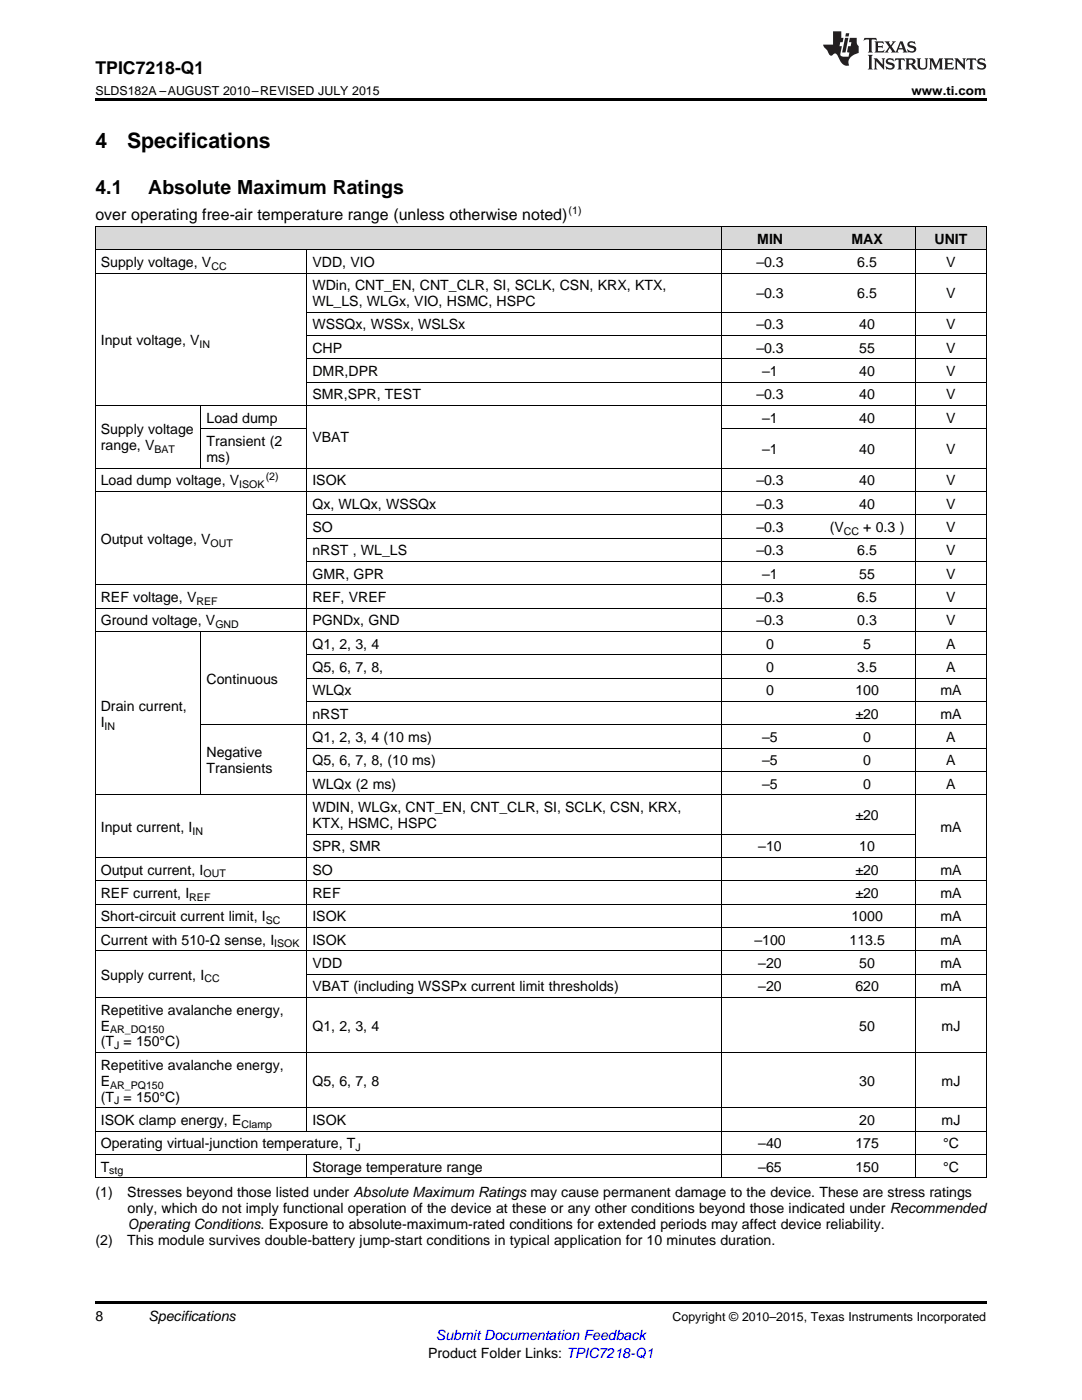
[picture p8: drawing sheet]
<svg xmlns="http://www.w3.org/2000/svg" width="216mm" height="279mm" viewBox="0 0 216 279" stroke-linecap="round" stroke-linejoin="round" font-family="sans-serif">
<defs><g id="words">
<g font-size="4.2">
<text x="19" y="29.6">4</text>
<text x="25.4" y="29.6">Specifications</text>
</g>
<g font-size="3.9">
<text x="19" y="38.8">4.1</text>
<text x="29.6" y="38.8">Absolute Maximum Ratings</text>
</g>
<text font-size="3.5" x="19" y="14.8">TPIC7218-Q1</text>
<text font-size="3.2" x="19" y="44">over operating free-air temperature range (unless otherwise noted)</text>
<g font-size="2.8">
<text x="20.1" y="53.3">Supply voltage, V</text>
<text x="62.3" y="53.3">VDD, VIO</text>
<text x="150.9" y="53.3">–0.3</text>
<text x="151.1" y="48.6">MIN</text>
<text x="169.9" y="48.6">MAX</text>
<text x="171.1" y="53.3">6.5</text>
<text x="186.5" y="48.6">UNIT</text>
<text x="188.8" y="53.3">V</text>
<text x="62.3" y="57.9">WDin, CNT_EN, CNT_CLR, SI, SCLK, CSN, KRX, KTX,</text>
<text x="150.9" y="59.5">–0.3</text>
<text x="171.1" y="59.5">6.5</text>
<text x="188.8" y="59.5">V</text>
<text x="62.3" y="61.1">WL_LS, WLGx, VIO, HSMC, HSPC</text>
<text x="62.3" y="65.8">WSSQx, WSSx, WSLSx</text>
<text x="150.9" y="65.8">–0.3</text>
<text x="171.4" y="65.8">40</text>
<text x="188.8" y="65.8">V</text>
<text x="20.1" y="68.8">Input voltage, V</text>
<text x="62.3" y="70.4">CHP</text>
<text x="150.9" y="70.4">–0.3</text>
<text x="171.4" y="70.4">55</text>
<text x="188.8" y="70.4">V</text>
<text x="62.3" y="75.1">DMR,DPR</text>
<text x="152.1" y="75.1">–1</text>
<text x="171.4" y="75.1">40</text>
<text x="188.8" y="75.1">V</text>
<text x="62.3" y="79.7">SMR,SPR, TEST</text>
<text x="150.9" y="79.7">–0.3</text>
<text x="171.4" y="79.7">40</text>
<text x="188.8" y="79.7">V</text>
<text x="20.1" y="86.7">Supply voltage</text>
<text x="20.1" y="89.9">range, V</text>
<text x="41.2" y="84.4">Load dump</text>
<text x="41.2" y="89">Transient (2</text>
<text x="62.3" y="88.3">VBAT</text>
<text x="152.1" y="84.4">–1</text>
<text x="171.4" y="84.4">40</text>
<text x="188.8" y="84.4">V</text>
<text x="41.2" y="92.2">ms)</text>
<text x="152.1" y="90.6">–1</text>
<text x="171.4" y="90.6">40</text>
<text x="188.8" y="90.6">V</text>
<text x="20.1" y="96.9">Load dump voltage, V</text>
<text x="62.3" y="96.9">ISOK</text>
<text x="62.3" y="101.5">Qx, WLQx, WSSQx</text>
<text x="150.9" y="96.9">–0.3</text>
<text x="150.9" y="101.5">–0.3</text>
<text x="171.4" y="96.9">40</text>
<text x="171.4" y="101.5">40</text>
<text x="188.8" y="96.9">V</text>
<text x="188.8" y="101.5">V</text>
<text x="62.3" y="106.2">SO</text>
<text x="150.9" y="106.2">–0.3</text>
<text x="165.6" y="106.2">(V</text>
<text x="172.3" y="106.2">+ 0.3 )</text>
<text x="188.8" y="106.2">V</text>
<text x="20.1" y="108.5">Output voltage, V</text>
<text x="62.3" y="110.8">nRST , WL_LS</text>
<text x="150.9" y="110.8">–0.3</text>
<text x="171.1" y="110.8">6.5</text>
<text x="188.8" y="110.8">V</text>
<text x="62.3" y="115.5">GMR, GPR</text>
<text x="152.1" y="115.5">–1</text>
<text x="171.4" y="115.5">55</text>
<text x="188.8" y="115.5">V</text>
<text x="20.1" y="120.2">REF voltage, V</text>
<text x="20.1" y="124.8">Ground voltage, V</text>
<text x="62.3" y="120.2">REF, VREF</text>
<text x="62.3" y="124.8">PGNDx, GND</text>
<text x="150.9" y="120.2">–0.3</text>
<text x="150.9" y="124.8">–0.3</text>
<text x="171.1" y="120.2">6.5</text>
<text x="171.1" y="124.8">0.3</text>
<text x="188.8" y="120.2">V</text>
<text x="188.8" y="124.8">V</text>
<text x="62.3" y="129.5">Q1, 2, 3, 4</text>
<text x="152.9" y="129.5">0</text>
<text x="172.3" y="129.5">5</text>
<text x="188.8" y="129.5">A</text>
<text x="41.2" y="136.5">Continuous</text>
<text x="62.3" y="134.1">Q5, 6, 7, 8,</text>
<text x="152.9" y="134.1">0</text>
<text x="171.1" y="134.1">3.5</text>
<text x="188.8" y="134.1">A</text>
<text x="20.1" y="141.9">Drain current,</text>
<text x="62.3" y="138.8">WLQx</text>
<text x="62.3" y="143.4">nRST</text>
<text x="152.9" y="138.8">0</text>
<text x="170.7" y="138.8">100</text>
<text x="170.7" y="143.4">±20</text>
<text x="187.6" y="138.8">mA</text>
<text x="187.6" y="143.4">mA</text>
<text x="20.1" y="145">I</text>
<text x="62.3" y="148.1">Q1, 2, 3, 4 (10 ms)</text>
<text x="152.1" y="148.1">–5</text>
<text x="172.3" y="148.1">0</text>
<text x="188.8" y="148.1">A</text>
<text x="41.2" y="151.2">Negative</text>
<text x="41.2" y="154.3">Transients</text>
<text x="62.3" y="152.8">Q5, 6, 7, 8, (10 ms)</text>
<text x="152.1" y="152.8">–5</text>
<text x="172.3" y="152.8">0</text>
<text x="188.8" y="152.8">A</text>
<text x="62.3" y="157.4">WLQx (2 ms)</text>
<text x="152.1" y="157.4">–5</text>
<text x="172.3" y="157.4">0</text>
<text x="188.8" y="157.4">A</text>
<text x="20.1" y="166">Input current, I</text>
<text x="62.3" y="162.1">WDIN, WLGx, CNT_EN, CNT_CLR, SI, SCLK, CSN, KRX,</text>
<text x="62.3" y="165.2">KTX, HSMC, HSPC</text>
<text x="170.7" y="163.7">±20</text>
<text x="187.6" y="166">mA</text>
<text x="62.3" y="169.9">SPR, SMR</text>
<text x="151.3" y="169.9">–10</text>
<text x="171.4" y="169.9">10</text>
<text x="20.1" y="174.6">Output current, I</text>
<text x="20.1" y="179.2">REF current, I</text>
<text x="62.3" y="174.6">SO</text>
<text x="62.3" y="179.2">REF</text>
<text x="170.7" y="174.6">±20</text>
<text x="170.7" y="179.2">±20</text>
<text x="187.6" y="174.6">mA</text>
<text x="187.6" y="179.2">mA</text>
<text x="20.1" y="183.9">Short-circuit current limit, I</text>
<text x="62.3" y="183.9">ISOK</text>
<text x="169.9" y="183.9">1000</text>
<text x="187.6" y="183.9">mA</text>
<text x="20.1" y="188.5">Current with 510-Ω sense, I</text>
<text x="62.3" y="188.5">ISOK</text>
<text x="150.5" y="188.5">–100</text>
<text x="169.5" y="188.5">113.5</text>
<text x="187.6" y="188.5">mA</text>
<text x="20.1" y="195.5">Supply current, I</text>
<text x="62.3" y="193.2">VDD</text>
<text x="62.3" y="197.8">VBAT (including WSSPx current limit thresholds)</text>
<text x="151.3" y="193.2">–20</text>
<text x="151.3" y="197.8">–20</text>
<text x="170.7" y="197.8">620</text>
<text x="171.4" y="193.2">50</text>
<text x="187.6" y="193.2">mA</text>
<text x="187.6" y="197.8">mA</text>
<text x="20.1" y="202.5">Repetitive avalanche energy,</text>
<text x="20.1" y="205.7">E</text>
<text x="20.1" y="208.8">(T = 150°C)</text>
<text x="62.3" y="205.7">Q1, 2, 3, 4</text>
<text x="171.4" y="205.7">50</text>
<text x="187.9" y="205.7">mJ</text>
<text x="20.1" y="213.5">Repetitive avalanche energy,</text>
<text x="20.1" y="216.7">E</text>
<text x="20.1" y="219.9">(T = 150°C)</text>
<text x="62.3" y="216.7">Q5, 6, 7, 8</text>
<text x="171.4" y="216.7">30</text>
<text x="187.9" y="216.7">mJ</text>
<text x="20.1" y="224.5">ISOK clamp energy, E</text>
<text x="62.3" y="224.5">ISOK</text>
<text x="171.4" y="224.5">20</text>
<text x="187.9" y="224.5">mJ</text>
<text x="20.1" y="229.2">Operating virtual-junction temperature, T</text>
<text x="20.1" y="233.8">T</text>
<text x="62.3" y="233.8">Storage temperature range</text>
<text x="151.3" y="229.2">–40</text>
<text x="151.3" y="233.8">–65</text>
<text x="170.7" y="229.2">175</text>
<text x="170.7" y="233.8">150</text>
<text x="188.2" y="229.2">°C</text>
<text x="188.2" y="233.8">°C</text>
<text x="19" y="239">(1)</text>
<text x="25.4" y="239">Stresses beyond those listed under Absolute Maximum Ratings may cause permanent damage to the device. These are stress ratings</text>
<text x="25.4" y="242.1">only, which do not imply functional operation of the device at these or any other conditions beyond those indicated under Recommended</text>
<text x="25.4" y="245.3">Operating Conditions. Exposure to absolute-maximum-rated conditions for extended periods may affect device reliability.</text>
<text x="19" y="248.5">(2)</text>
<text x="25.4" y="248.5">This module survives double-battery jump-start conditions in typical application for 10 minutes duration.</text>
<text x="19" y="263.6">8</text>
<text x="29.6" y="263.6">Specifications</text>
<text x="85.4" y="270.9">Product Folder Links: TPIC7218-Q1</text>
</g>
<text font-size="2.8" fill="#00f" x="87" y="267.4">Submit Documentation Feedback</text>
<g font-size="2.5">
<text x="19" y="19">SLDS182A –AUGUST 2010–REVISED JULY 2015</text>
<text x="181.9" y="19">www.ti.com</text>
<text x="134.2" y="263.6">Copyright © 2010–2015, Texas Instruments Incorporated</text>
</g>
<g font-size="2.1">
<text x="113.5" y="42.7">(1)</text>
<text x="42.2" y="53.8">CC</text>
<text x="39.8" y="69.4">IN</text>
<text x="30.8" y="90.5">BAT</text>
<text x="53" y="95.7">(2)</text>
<text x="47.7" y="97.4">ISOK</text>
<text x="168.4" y="106.8">CC</text>
<text x="42" y="109.1">OUT</text>
<text x="39.2" y="120.7">REF</text>
<text x="43" y="125.4">GND</text>
<text x="20.9" y="145.6">IN</text>
<text x="38.4" y="166.5">IN</text>
<text x="37.8" y="179.8">REF</text>
<text x="40.6" y="175.1">OUT</text>
<text x="53.1" y="184.4">SC</text>
<text x="54.7" y="189.1">ISOK</text>
<text x="40.8" y="196.1">CC</text>
<text x="22" y="206.2">AR_DQ150</text>
<text x="22.8" y="209.4">J</text>
<text x="22" y="217.2">AR_PQ150</text>
<text x="22.8" y="220.4">J</text>
<text x="48.2" y="225.1">Clamp</text>
<text x="70.9" y="229.7">J</text>
<text x="21.8" y="234.4">stg</text>
</g>
</g></defs>
<g fill="#d8d8d8">
<path d="M19 45.2h21.1v4.7h-21.1z"/>
<path d="M40.1 45.2h21.2v4.7h-21.2z"/>
<path d="M61.3 45.2h51v4.7h-51z"/>
<path d="M112.3 45.2h31.7v4.7h-31.7z"/>
<path d="M144 45.2h19.4v4.7h-19.4z"/>
<path d="M163.4 45.2h19.3v4.7h-19.3z"/>
<path d="M182.7 45.2h14.1v4.7h-14.1z"/>
</g>
<path d="M19 19.5h177.8v.5h-177.8zM19 259.7h177.8v.5h-177.8z" fill="#000"/>
<g fill="none" stroke="#000" stroke-width=".2">
<path d="M19 54.5h177.8M19 49.8h177.8M19 45.2h177.8M19.1 45.2v189.9M61.2 49.9v175.9M144 45.2v189.9M182.7 45.2v189.9M196.8 45.2v189.9M61.3 76.3h135.5M61.3 71.6h135.5M61.3 67h135.5M61.3 62.3h135.5"/>
<path d="M19 98.1h177.8M19 93.4h177.8M19 80.9h177.8M40.1 81v12.5M40.1 85.6h21.1M144 85.6h52.8M19 116.7h177.8M61.3 112.1h135.5M61.3 107.4h135.5M61.3 102.7h135.5M19 126h177.8M19 121.4h177.8"/>
<path d="M40.1 126.1v32.6M61.3 140h135.5M61.3 135.3h135.5M61.3 130.7h135.5M19 158.6h177.8M40.1 144.7h156.7M61.3 154h135.5M61.3 149.3h135.5M19 175.8h177.8M19 171.1h177.8M61.3 166.5h121.4M19 199.1h177.8"/>
<path d="M19 189.7h177.8M19 185.1h177.8M19 180.4h177.8M61.3 194.4h135.5M19 210.1h177.8M19 235h177.8M19 230.4h177.8M19 225.7h177.8M19 221.1h177.8M61.2 230.4v4.7"/>
</g>
<g fill="#231f20">
<path d="M172.5 7.6l-.1 .5 .4-.2h.6v.1v2.1l-.2 .4h.9l-.2-.4v-2.1l.1-.1h.5l.5 .2-.2-.5zM174.5 8.3l.2 .3v1.5l-.2 .4h1.8l.2-.6a1.04 1.04 0 0 1-1.3 .2v-.7h.6l.3 .2v-.6l-.3 .2h-.6v-.6l.8-.1 .4 .3-.2-.5zM176.5 8.3l.9 1.1-.9 1.1h.8l-.2-.2 .4-.7 .5 .7-.2 .2h1.5l-.2-.2 .2-.4h.9l.1 .4-.2 .2h1l-.3-.3-.7-1.9h-.5l-.9 2-.8-1 .9-1h-.8l.1 .3-.4 .5-.3-.6 .1-.2zM179.7 8.6l.4 1h-.7zM181.3 8.4a.63 .63 0 0 0-.2 .7 .63 .63 0 0 0 .6 .4l.6 .2 .1 .2a.75 .75 0 0 1-.7 .4 .75 .75 0 0 1-.6-.5l.1 .7 .1-.1a1.11 1.11 0 0 0 1.5-.6 1.13 1.13 0 0 0-1.2-.8l-.1-.4a1.04 1.04 0 0 1 1.2 .2l-.2-.5-.2 .1-.4-.2zM173.2 10.9l.2 .4v2.2l-.2 .4h1l-.3-.4v-2.2l.3-.4zM174.3 11.6l.3 .4v1.5l-.3 .4h.8l-.2-.4v-1.3l1.5 1.7v-1.9l.2-.4h-.7l.2 .4v.9l-1.1-1.3zM177 11.8a.62 .62 0 0 0-.2 .7 .62 .62 0 0 0 .6 .4l.6 .1 .1 .3a.76 .76 0 0 1-.7 .3 .76 .76 0 0 1-.7-.4l.2 .7 .1-.1a1.11 1.11 0 0 0 1.5-.6 1.13 1.13 0 0 0-1.2-.8l-.1-.4a1.04 1.04 0 0 1 1.2 .2l-.2-.6-.2 .1-.5-.1zM178.7 11.6l-.2 .6a.61 .61 0 0 1 .8-.3v1.6l-.2 .4h.9l-.2-.4v-1.6a.63 .63 0 0 1 .7 .3l-.1-.6zM180.6 11.6l.3 .4v1.5l-.3 .4h1l-.2-.2-.1-.8 .6 .2a.76 .76 0 0 0 1.2 .7l-1-1a.58 .58 0 0 0 .6-.5 .58 .58 0 0 0-.5-.6zM181.4 11.9h.1a.45 .45 0 0 1 .5 .1 .45 .45 0 0 1 .1 .5l-.8 .2zM182.9 11.6l.2 .2a2.17 2.17 0 0 0 .3 1.9 .99 .99 0 0 0 1.6-.6v-1.1l.2-.4h-.7l.2 .2a1.92 1.92 0 0 1-.2 1.8 .6 .6 0 0 1-.9-.5v-1.1l.2-.4zM185.4 11.6l.2 .4v1.5l-.2 .4h.7l-.2-.4v-1.4l.8 1.8 .8-1.8v1.4l-.2 .4h.9l-.2-.4v-1.5l.2-.4h-.8l-.6 1.5-.6-1.5zM188.4 11.6l.2 .4v1.5l-.2 .4h1.8l.1-.6a1.04 1.04 0 0 1-1.2 .1v-.6h.5l.4 .2v-.6l-.4 .2h-.5v-.7h.8l.3 .3-.1-.6zM190.5 11.6l.2 .4v1.5l-.2 .4h.7l-.2-.4v-1.3l1.5 1.7v-1.9l.2-.4h-.7l.2 .4v.9l-1.1-1.3zM192.9 11.6l-.1 .6a.61 .61 0 0 1 .7-.3l.1 1.6-.3 .4h1l-.3-.4 .1-1.6a.63 .63 0 0 1 .7 .3l-.1-.6zM195.2 11.8a.62 .62 0 0 0-.2 .7 .62 .62 0 0 0 .6 .4l.6 .1 .1 .3a.76 .76 0 0 1-.7 .3 .76 .76 0 0 1-.6-.4l.1 .7 .1-.1a1.11 1.11 0 0 0 1.6-.6 1.13 1.13 0 0 0-1.3-.8l-.1-.4a1.04 1.04 0 0 1 1.2 .2l-.1-.6-.2 .1-.5-.1z"/>
<path d="M166.2 6.3v2.6h-1.9v.4l.8 .9a.91 .91 0 0 0 1 .8 .56 .56 0 0 1 .5-.3 .56 .56 0 0 1 .5 .3l.4 .8a1.53 1.53 0 0 0 1.9 1.2 1.54 1.54 0 0 1 1-2.1l.9-.3v-1.4a1.52 1.52 0 0 1-.4-1.6h-1.3l-.2 .8h.5l-.2 .8h-.5l-.1 1v.2l.4 .1-.2 .8a1.93 1.93 0 0 1-1.6-.3l.3-1.8h-.5l.2-.8h.4l.2-.8h-.4v-1.3zM168.6 7.6l-.6 2.9h.7l.6-2.9zM168.8 6.6l-.1 .7h.6l.2-.7z"/>
</g>
<use href="#words"/>
</svg>
